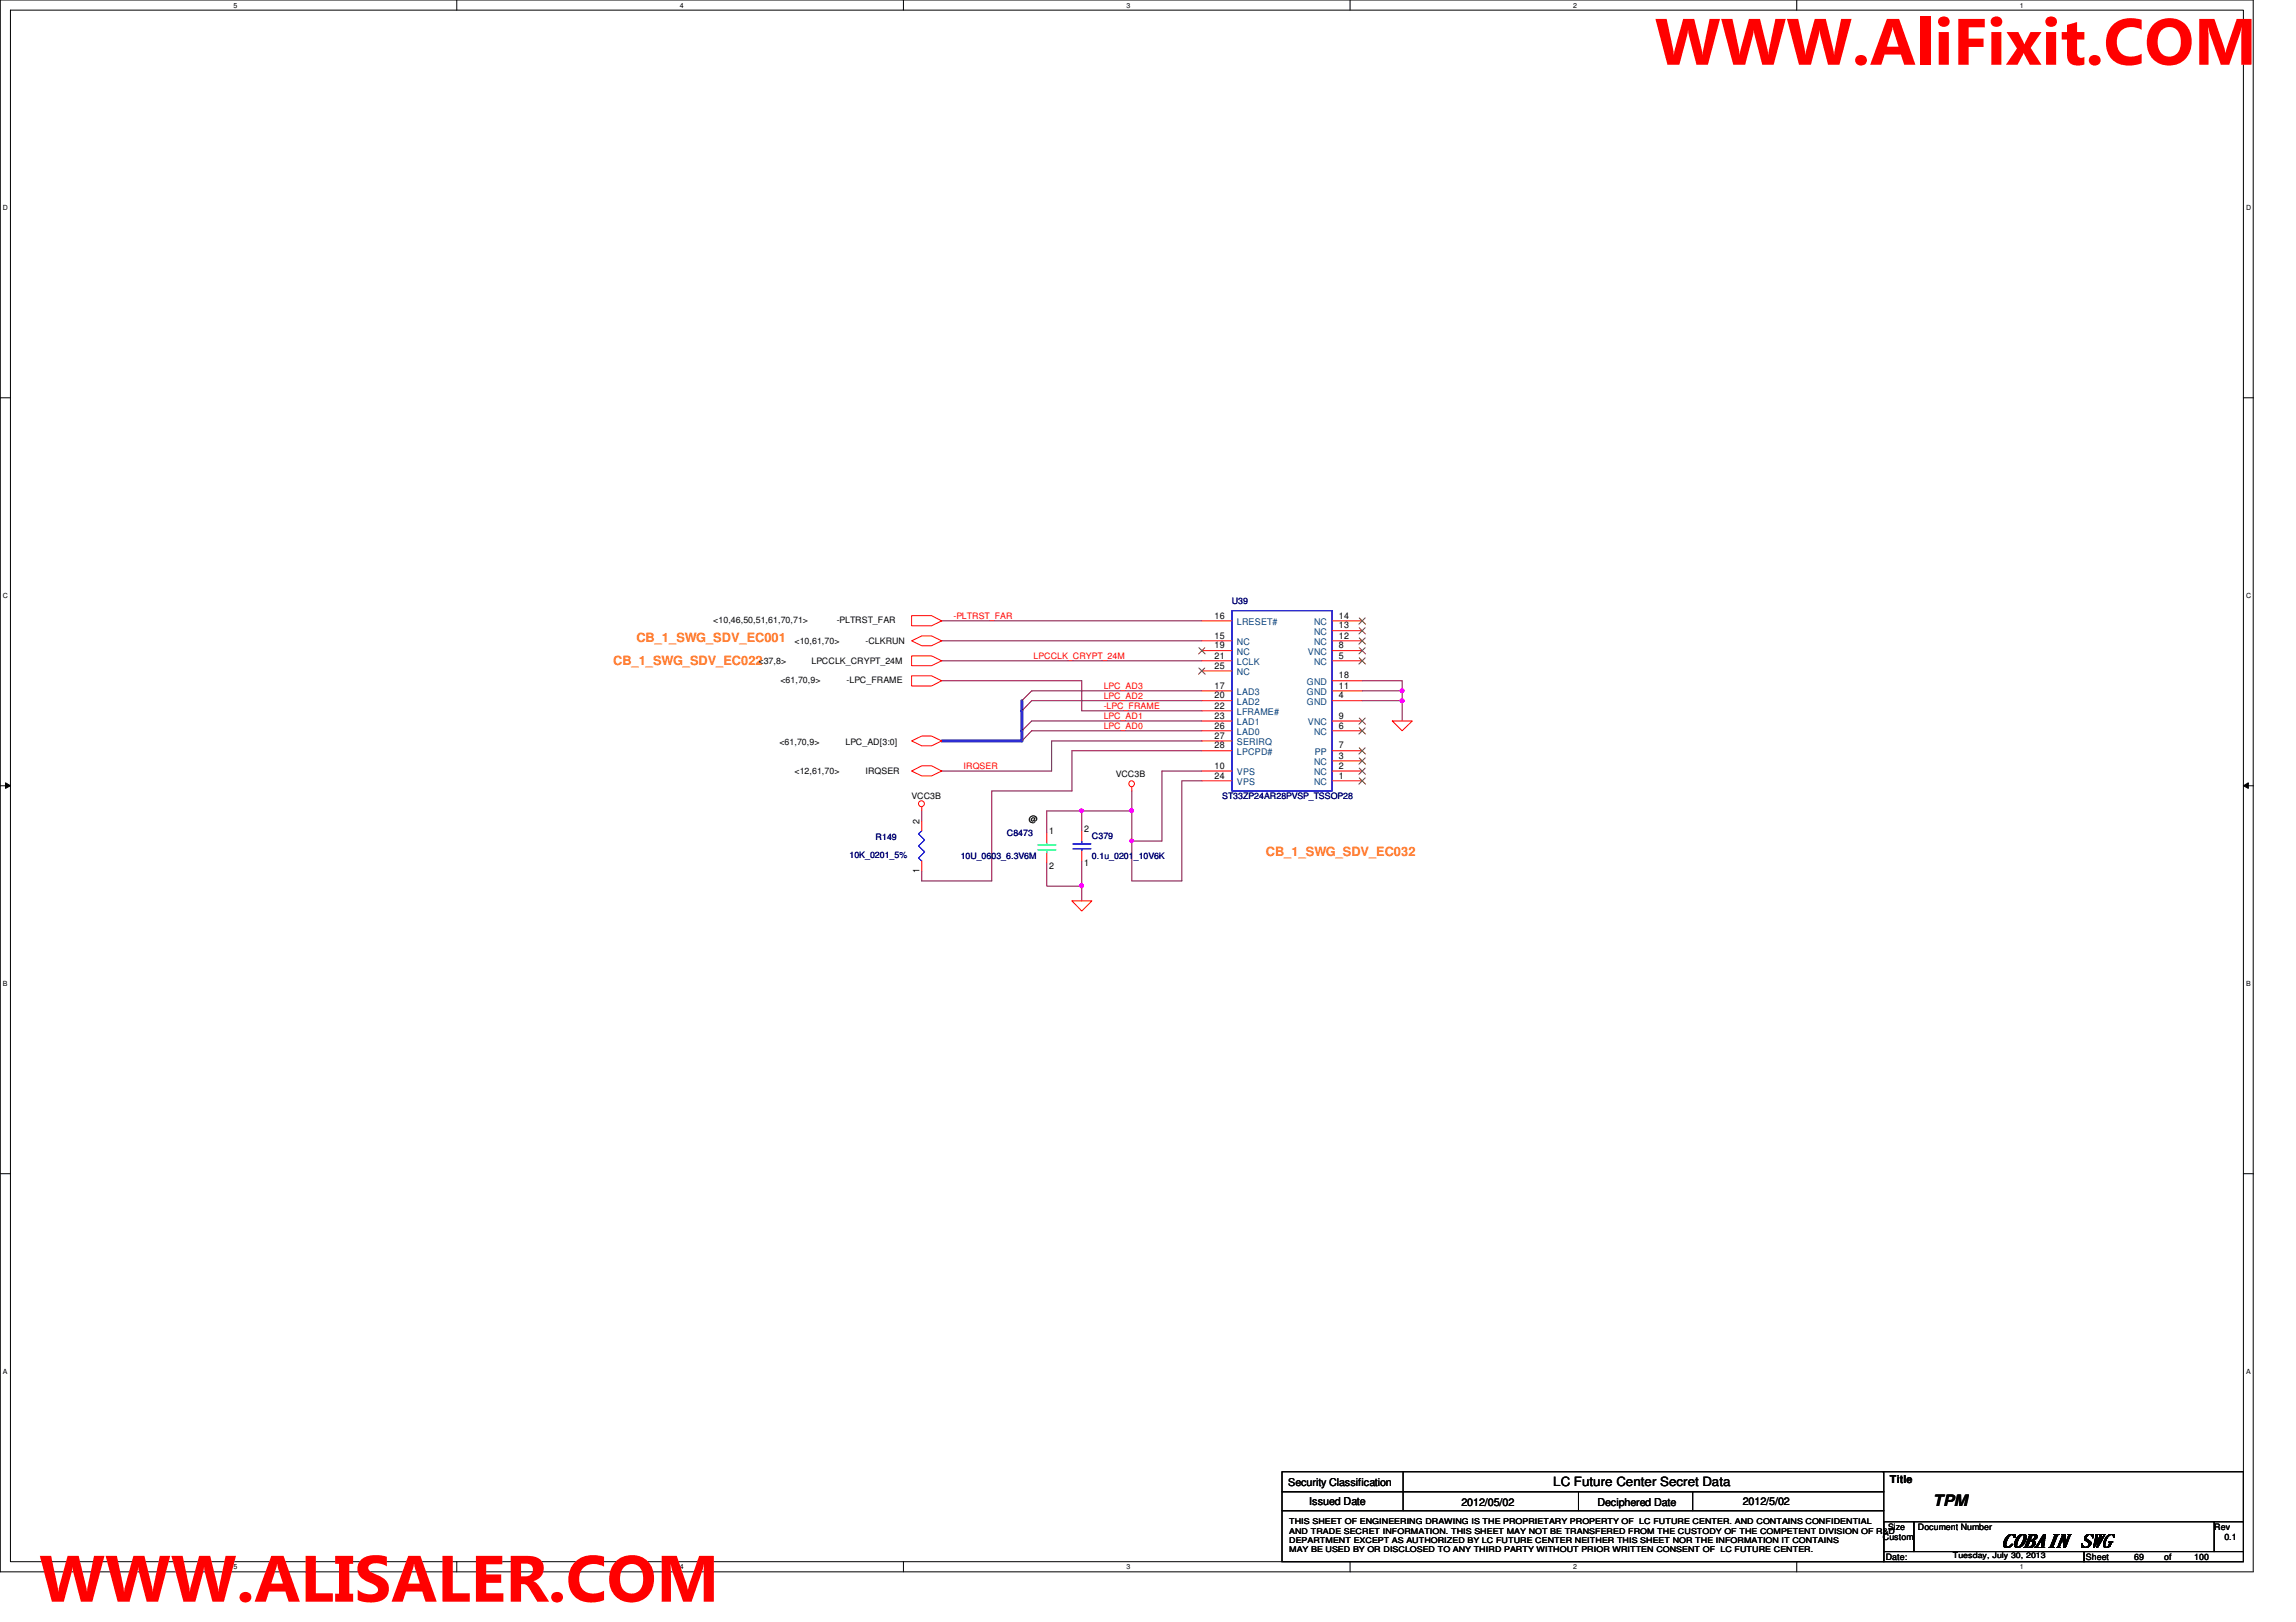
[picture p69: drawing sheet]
<svg xmlns="http://www.w3.org/2000/svg" width="297mm" height="210mm" viewBox="0 0 297 210" stroke-linecap="round" stroke-linejoin="round" font-family="sans-serif">
<defs><g id="words">
<g font-size="8.5" fill="#f00">
<text x="214.1" y="8.4">WWW.AliFixit.COM</text>
<text x="5.1" y="207.3">WWW.ALISALER.COM</text>
</g>
<text font-size="2.4" x="258.9" y="200.2">COBAIN SWG</text>
<text font-size="2" x="250.1" y="194.9">TPM</text>
<g font-size="1.7" fill="#ff8000">
<text x="82.3" y="83.1">CB_1_SWG_SDV_EC001</text>
<text x="79.3" y="86">CB_1_SWG_SDV_EC022</text>
<text x="163.8" y="110.7">CB_1_SWG_SDV_EC032</text>
</g>
<text font-size="1.7" x="201" y="192.3">LC Future Center Secret Data</text>
<g font-size="1.4">
<text x="244.5" y="191.9">Title</text>
<text x="166.7" y="192.3">Security Classification</text>
<text x="169.4" y="194.7">Issued Date</text>
<text x="189.1" y="194.9">2012/05/02</text>
<text x="206.7" y="194.9">Deciphered Date</text>
<text x="225.5" y="194.7">2012/5/02</text>
</g>
<g font-size="1.2">
<text x="157.1" y="83.9">19</text>
<text x="157.1" y="80.1">16</text>
<text x="157.1" y="82.6">15</text>
<text x="173.2" y="83.9">8</text>
<text x="173.2" y="82.6">12</text>
<text x="173.2" y="81.3">13</text>
<text x="173.2" y="80.1">14</text>
<text x="157.1" y="86.5">25</text>
<text x="157.1" y="85.2">21</text>
<text x="157.1" y="89.1">17</text>
<text x="173.2" y="87.8">18</text>
<text x="173.2" y="89.1">11</text>
<text x="173.2" y="85.2">5</text>
<text x="157.1" y="95.6">27</text>
<text x="157.1" y="94.3">26</text>
<text x="157.1" y="93">23</text>
<text x="157.1" y="91.7">22</text>
<text x="157.1" y="90.4">20</text>
<text x="173.2" y="93">9</text>
<text x="173.2" y="90.4">4</text>
<text x="173.2" y="94.3">6</text>
<text x="157.1" y="96.9">28</text>
<text x="157.1" y="100.8">24</text>
<text x="157.1" y="99.5">10</text>
<text x="173.2" y="100.8">1</text>
<text x="173.2" y="99.5">2</text>
<text x="173.2" y="98.2">3</text>
<text x="173.2" y="96.9">7</text>
<text x="119" y="106.6" transform="rotate(-90 119 106.6)">2</text>
<text x="135.7" y="107.9">1</text>
<text x="140.2" y="107.7">2</text>
<text x="119" y="112.9" transform="rotate(-90 119 112.9)">1</text>
<text x="135.7" y="112.4">2</text>
<text x="140.2" y="112.1">1</text>
</g>
<g font-size="1.2" fill="#004080">
<text x="160" y="80.9">LRESET#</text>
<text x="160" y="83.5">NC</text>
<text x="170" y="83.5">NC</text>
<text x="170" y="82.2">NC</text>
<text x="170" y="80.9">NC</text>
<text x="160" y="87.4">NC</text>
<text x="160" y="86.1">LCLK</text>
<text x="160" y="84.8">NC</text>
<text x="160" y="90">LAD3</text>
<text x="169.1" y="88.6">GND</text>
<text x="169.1" y="90">GND</text>
<text x="169.2" y="84.8">VNC</text>
<text x="170" y="86.1">NC</text>
<text x="160" y="95.1">LAD0</text>
<text x="160" y="93.9">LAD1</text>
<text x="160" y="92.5">LFRAME#</text>
<text x="160" y="91.2">LAD2</text>
<text x="169.1" y="91.2">GND</text>
<text x="169.2" y="93.9">VNC</text>
<text x="170" y="95.1">NC</text>
<text x="160" y="97.7">LPCPD#</text>
<text x="160" y="96.4">SERIRQ</text>
<text x="160" y="101.6">VPS</text>
<text x="160" y="100.3">VPS</text>
<text x="170" y="101.6">NC</text>
<text x="170" y="100.3">NC</text>
<text x="170" y="99">NC</text>
<text x="170.1" y="97.7">PP</text>
</g>
<g font-size="1.1">
<text x="92.3" y="80.6">&lt;10,46,50,51,61,70,71&gt;</text>
<text x="102.8" y="83.4">&lt;10,61,70&gt;</text>
<text x="108.2" y="80.6">-PLTRST_FAR</text>
<text x="112" y="83.4">-CLKRUN</text>
<text x="98.1" y="86">&lt;37,8&gt;</text>
<text x="101" y="88.4">&lt;61,70,9&gt;</text>
<text x="105" y="86">LPCCLK_CRYPT_24M</text>
<text x="109.5" y="88.4">-LPC_FRAME</text>
<text x="100.8" y="96.4">&lt;61,70,9&gt;</text>
<text x="102.8" y="100.2">&lt;12,61,70&gt;</text>
<text x="109.4" y="96.4">LPC_AD[3:0]</text>
<text x="112" y="100.2">IRQSER</text>
<text x="144.4" y="100.6">VCC3B</text>
<text x="117.9" y="103.5">VCC3B</text>
<text x="133.1" y="106.4">@</text>
<text x="243.6" y="199.3">Custom</text>
<text x="244" y="201.9">Date:</text>
<text x="244.3" y="198">Size</text>
<text x="248.1" y="198">Document Number</text>
<text x="269.9" y="201.9">Sheet</text>
<text x="276.1" y="201.9">69</text>
<text x="280" y="201.9">of</text>
<text x="283.9" y="201.9">100</text>
<text x="286.5" y="198">Rev</text>
<text x="287.8" y="199.3">0.1</text>
</g>
<g font-size="1.1" fill="#f00">
<text x="123.4" y="80.1">-PLTRST_FAR</text>
<text x="133.7" y="85.3">LPCCLK_CRYPT_24M</text>
<text x="142.8" y="89.2">LPC_AD3</text>
<text x="142.8" y="94.3">LPC_AD0</text>
<text x="142.8" y="93">LPC_AD1</text>
<text x="142.8" y="90.4">LPC_AD2</text>
<text x="142.8" y="91.7">-LPC_FRAME</text>
<text x="124.7" y="99.5">IRQSER</text>
</g>
<g font-size="1.1" fill="#000080">
<text x="159.4" y="78.2">U39</text>
<text x="158.1" y="103.5">ST33ZP24AR28PVSP_TSSOP28</text>
<text x="109.9" y="111.1">10K_0201_5%</text>
<text x="113.3" y="108.8">R149</text>
<text x="124.3" y="111.2">10U_0603_6.3V6M</text>
<text x="130.3" y="108.2">C8473</text>
<text x="141.3" y="108.6">C379</text>
<text x="141.3" y="111.2">0.1u_0201_10V6K</text>
</g>
<g font-size="1">
<text x="166.8" y="197.3">THIS SHEET OF ENGINEERING DRAWING IS THE PROPRIETARY PROPERTY OF LC FUTURE CENTER. AND CONTAINS CONFIDENTIAL</text>
<text x="166.8" y="198.5">AND TRADE SECRET INFORMATION. THIS SHEET MAY NOT BE TRANSFERED FROM THE CUSTODY OF THE COMPETENT DIVISION OF R&amp;D</text>
<text x="166.8" y="199.6">DEPARTMENT EXCEPT AS AUTHORIZED BY LC FUTURE CENTER NEITHER THIS SHEET NOR THE INFORMATION IT CONTAINS</text>
<text x="166.8" y="200.8">MAY BE USED BY OR DISCLOSED TO ANY THIRD PARTY WITHOUT PRIOR WRITTEN CONSENT OF LC FUTURE CENTER.</text>
<text x="252.6" y="201.7">Tuesday, July 30, 2013</text>
</g>
<g font-size=".9">
<text x="30.2" y="1">5</text>
<text x="88" y="1">4</text>
<text x="145.8" y="1">3</text>
<text x="203.5" y="1">2</text>
<text x="261.3" y="1">1</text>
<text x=".4" y="27.2">D</text>
<text x="290.6" y="27.2">D</text>
<text x=".4" y="77.3">C</text>
<text x="290.6" y="77.3">C</text>
<text x=".4" y="127.6">B</text>
<text x="290.6" y="127.6">B</text>
<text x=".4" y="177.8">A</text>
<text x="290.6" y="177.8">A</text>
<text x="30.2" y="203.1">5</text>
<text x="88" y="203.1">4</text>
<text x="145.8" y="203.1">3</text>
<text x="203.5" y="203.1">2</text>
<text x="261.3" y="203.1">1</text>
</g>
</g></defs>
<path d="M0 0h291.5v203.4h-291.5zM1.4 1.3h288.8v200.8h-288.8z" fill="none" stroke="#000" stroke-width=".13"/>
<g fill="#fff">
<path d="M30.2 .2h.5v1h-.5z"/>
<path d="M30.2 202.3h.5v1h-.5z"/>
</g>
<path d="M59.1 0v1.3M59.1 202.1v1.3" fill="none" stroke="#000" stroke-width=".13"/>
<g fill="#fff">
<path d="M88 .2h.5v1h-.5z"/>
<path d="M88 202.3h.5v1h-.5z"/>
</g>
<path d="M116.9 0v1.3M116.9 202.1v1.3" fill="none" stroke="#000" stroke-width=".13"/>
<g fill="#fff">
<path d="M145.7 .2h.6v1h-.6z"/>
<path d="M145.7 202.3h.6v1h-.6z"/>
</g>
<path d="M174.7 0v1.3M174.7 202.1v1.3" fill="none" stroke="#000" stroke-width=".13"/>
<g fill="#fff">
<path d="M203.5 .2h.5v1h-.5z"/>
<path d="M203.5 202.3h.5v1h-.5z"/>
</g>
<path d="M232.4 0v1.3M232.4 202.1v1.3" fill="none" stroke="#000" stroke-width=".13"/>
<g fill="#fff">
<path d="M261.3 .2h.5v1h-.5z"/>
<path d="M261.3 202.3h.5v1h-.5z"/>
<path d="M.4 26.4h.6v1h-.6z"/>
<path d="M290.6 26.4h.6v1h-.6z"/>
<path d="M.4 76.5h.6v1.1h-.6z"/>
<path d="M290.6 76.5h.6v1.1h-.6z"/>
</g>
<path d="M0 51.5h1.4M290.2 51.5h1.3" fill="none" stroke="#000" stroke-width=".13"/>
<g fill="#fff">
<path d="M.4 126.7h.6v1.1h-.6z"/>
<path d="M290.6 126.7h.6v1.1h-.6z"/>
</g>
<path d="M0 101.7h1.4M.7 101.3l.7 .4-.7 .3zM290.2 101.7h1.3M290.2 101.7l.7-.4v.7z" fill="none" stroke="#000" stroke-width=".13"/>
<path d="M.7 101.3l.7 .4-.7 .3zM290.2 101.7l.7-.4v.7z" fill="#000"/>
<g fill="#fff">
<path d="M.4 177h.5v1h-.5z"/>
<path d="M290.6 177h.5v1h-.5z"/>
</g>
<path d="M0 151.9h1.4M290.2 151.9h1.3" fill="none" stroke="#000" stroke-width=".13"/>
<path d="M121.8 85.5h33.7M121.8 80.3h33.7M136.1 95.9v3.9h-14.3M155.5 97.2h-16.8v5.2M119.2 104.9v1.4M128.3 102.4v11.6h-9.1v-1.3M150.3 108.8h-3.9v5.2" fill="none" stroke="#800040" stroke-width=".13"/>
<path d="M146.2 108.6h.4v.2v.2l-.2 .1-.2-.1z" fill-rule="evenodd" fill="#f0f"/>
<path d="M146.2 108.6h.4v.2v.2l-.2 .1-.2-.1z" fill="none" stroke="#f0f" stroke-width=".13"/>
<path d="M146.4 102.4v2.5h-6.4" fill="none" stroke="#800040" stroke-width=".13"/>
<path d="M146.2 104.7h.4v.2v.2l-.2 .1-.2-.1z" fill-rule="evenodd" fill="#f0f"/>
<path d="M146.2 104.7h.4v.2v.2l-.2 .1-.2-.1z" fill="none" stroke="#f0f" stroke-width=".13"/>
<path d="M139.8 104.7h.3l.1 .2-.1 .2-.2 .1-.1-.1z" fill-rule="evenodd" fill="#f0f"/>
<path d="M139.8 104.7h.3l.1 .2-.1 .2-.2 .1-.1-.1z" fill="none" stroke="#f0f" stroke-width=".13"/>
<path d="M146.4 104.9v3.9" fill="none" stroke="#800040" stroke-width=".13"/>
<path d="M146.2 104.7h.4v.2v.2l-.2 .1-.2-.1z" fill-rule="evenodd" fill="#f0f"/>
<path d="M146.2 104.7h.4v.2v.2l-.2 .1-.2-.1z" fill="none" stroke="#f0f" stroke-width=".13"/>
<path d="M155.5 99.8h-5.2v9M176.2 90.7h5.2v2.6M176.2 88.1h5.2v1.3h-5.2M128.3 102.4h10.4M155.5 101h-2.6v13h-6.5" fill="none" stroke="#800040" stroke-width=".13"/>
<circle cx="181.4" cy="90.7" r=".26" fill="#f0f"/>
<circle cx="181.4" cy="90.7" r=".26" fill="none" stroke="#f0f" stroke-width=".13"/>
<path d="M136.1 95.9h19.4M181.4 89.4v1.3" fill="none" stroke="#800040" stroke-width=".13"/>
<circle cx="181.4" cy="89.4" r=".25" fill="#f0f"/>
<circle cx="181.4" cy="89.4" r=".25" fill="none" stroke="#f0f" stroke-width=".13"/>
<path d="M140 104.9v2.6M140 111.4v3.3" fill="none" stroke="#800040" stroke-width=".13"/>
<path d="M139.8 114.4h.1l.2 .1v.3l-.2 .1-.1-.1z" fill-rule="evenodd" fill="#f0f"/>
<path d="M139.8 114.4h.1l.2 .1v.3l-.2 .1-.1-.1z" fill="none" stroke="#f0f" stroke-width=".13"/>
<path d="M132.2 90.7v5.2h-10.4" fill="none" stroke="#00f" stroke-width=".38"/>
<path d="M121.8 82.9h33.7M121.8 88.1h18.2v3.9h15.5M155.5 94.6h-22l-1.3 1.3M155.5 93.3h-22l-1.3 1.3M155.5 90.7h-22l-1.3 1.3M155.5 89.4h-22l-1.3 1.3M135.4 111.7v3h4.6v1.9M140 104.9h-4.6v2.9" fill="none" stroke="#800040" stroke-width=".13"/>
<g fill="none" stroke="#f00" stroke-width=".13">
<path d="M117.9 79.7h2.6l1.3 .6-1.3 .7h-2.6zM117.9 99.8l1.3-.7h1.3l1.3 .7-1.3 .6h-1.3zM117.9 84.9h2.6l1.3 .6-1.3 .6h-2.6zM117.9 87.5h2.6l1.3 .6-1.3 .7h-2.6zM117.9 95.9l1.3-.7h1.3l1.3 .7-1.3 .6h-1.3zM117.9 82.9l1.3-.6h1.3l1.3 .6-1.3 .7h-1.3zM155.5 97.2h3.9M155.5 95.9h3.9M155.5 94.6h3.9M155.5 86.8h3.9M155.5 93.3h3.9M155.5 92h3.9"/>
<path d="M155.5 85.5h3.9M155.5 90.7h3.9M155.5 84.2h3.9M155.5 89.4h3.9M155.5 80.3h3.9M155.5 82.9h3.9M155.5 99.8h3.9M172.3 88.1h3.9M172.3 99.8h3.9M172.3 98.5h3.9M172.3 90.7h3.9M172.3 85.5h3.9"/>
<path d="M172.3 94.6h3.9M172.3 97.2h3.9M172.3 84.2h3.9M172.3 93.3h3.9M172.3 89.4h3.9M172.3 82.9h3.9M172.3 81.6h3.9M172.3 80.3h3.9M180.1 93.3h2.6l-1.3 1.3zM119.2 104.4v.5M119.2 111.4v1.3M119.2 106.3v1.2"/>
<path d="M135.4 107.8v1.3M135.4 110.4v1.3M138.7 116.6h2.6l-1.3 1.3zM140 110.1v1.3M140 107.5v1.3M146.4 101.9v.5M155.5 101h3.9M172.3 101h3.9"/>
<circle cx="119.2" cy="104" r=".38"/>
<circle cx="146.4" cy="101.4" r=".38"/>
</g>
<path d="M165.9 190.5h77.8v2.5h-77.8zM165.9 193h77.8v2.5h-77.8zM165.9 195.5h77.8v6.6h-77.8zM181.5 190.5v5M204.2 193v2.5M219 193v2.5M243.6 190.5h46.6v6.4M243.7 196.9h3.9v3.9h-3.9zM247.6 196.9h38.9v3.9h-38.9zM286.5 196.9h3.7v3.9h-3.7zM243.7 200.8h25.9v1.3h-25.9zM269.6 200.8h20.6v1.3h-20.6z" fill="none" stroke="#000" stroke-width=".13"/>
<path d="M159.4 79h12.9v23.4h-12.9zM119.2 107.5l-.4 .4 .8 .8-.8 .8 .8 .7-.8 .8 .4 .4M138.8 109.2h2.3M138.8 109.9h2.3M140 109.9v.2M140 108.8v.4" fill="none" stroke="#00f" stroke-width=".13"/>
<g fill="none" stroke="#804000" stroke-width=".13">
<path d="M175.8 80l.9 .8M176.6 80l-.8 .8M155.1 86.4l.8 .8M155.1 83.8l.8 .8M155.9 86.4l-.8 .8M155.9 83.8l-.8 .8M175.8 99.4l.9 .8M175.8 98.1l.9 .8M175.8 85.1l.9 .8M175.8 94.2l.9 .8M175.8 96.8l.9 .8M175.8 83.8l.9 .8"/>
<path d="M175.8 92.9l.9 .8M175.8 82.5l.9 .9M175.8 81.2l.9 .8M176.6 99.4l-.8 .8M176.6 98.1l-.8 .8M176.6 85.1l-.8 .8M176.6 94.2l-.8 .8M176.6 96.8l-.8 .8M176.6 83.8l-.8 .8M176.6 92.9l-.8 .8M176.6 82.5l-.8 .9M176.6 81.2l-.8 .8"/>
<path d="M175.8 100.7l.9 .8M176.6 100.7l-.8 .8"/>
</g>
<path d="M134.3 110h2.3M134.3 109.3h2.3M135.4 109.1v.2M135.4 110v.4" fill="none" stroke="#00ff80" stroke-width=".13"/>
<path d="M146.2 108.6h.4v.2v.2l-.2 .1-.2-.1z" fill-rule="evenodd" fill="#f0f"/>
<path d="M146.2 108.6h.4v.2v.2l-.2 .1-.2-.1z" fill="none" stroke="#f0f" stroke-width=".13"/>
<path d="M146.2 104.7h.4v.2v.2l-.2 .1-.2-.1z" fill-rule="evenodd" fill="#f0f"/>
<path d="M146.2 104.7h.4v.2v.2l-.2 .1-.2-.1z" fill="none" stroke="#f0f" stroke-width=".13"/>
<path d="M139.8 104.7h.3l.1 .2-.1 .2-.2 .1-.1-.1z" fill-rule="evenodd" fill="#f0f"/>
<path d="M139.8 104.7h.3l.1 .2-.1 .2-.2 .1-.1-.1z" fill="none" stroke="#f0f" stroke-width=".13"/>
<path d="M146.2 104.7h.4v.2v.2l-.2 .1-.2-.1z" fill-rule="evenodd" fill="#f0f"/>
<path d="M146.2 104.7h.4v.2v.2l-.2 .1-.2-.1z" fill="none" stroke="#f0f" stroke-width=".13"/>
<circle cx="181.4" cy="90.7" r=".26" fill="#f0f"/>
<circle cx="181.4" cy="90.7" r=".26" fill="none" stroke="#f0f" stroke-width=".13"/>
<circle cx="181.4" cy="89.4" r=".25" fill="#f0f"/>
<circle cx="181.4" cy="89.4" r=".25" fill="none" stroke="#f0f" stroke-width=".13"/>
<path d="M139.8 114.4h.1l.2 .1v.3l-.2 .1-.1-.1z" fill-rule="evenodd" fill="#f0f"/>
<path d="M139.8 114.4h.1l.2 .1v.3l-.2 .1-.1-.1z" fill="none" stroke="#f0f" stroke-width=".13"/>
<use href="#words"/>
</svg>
